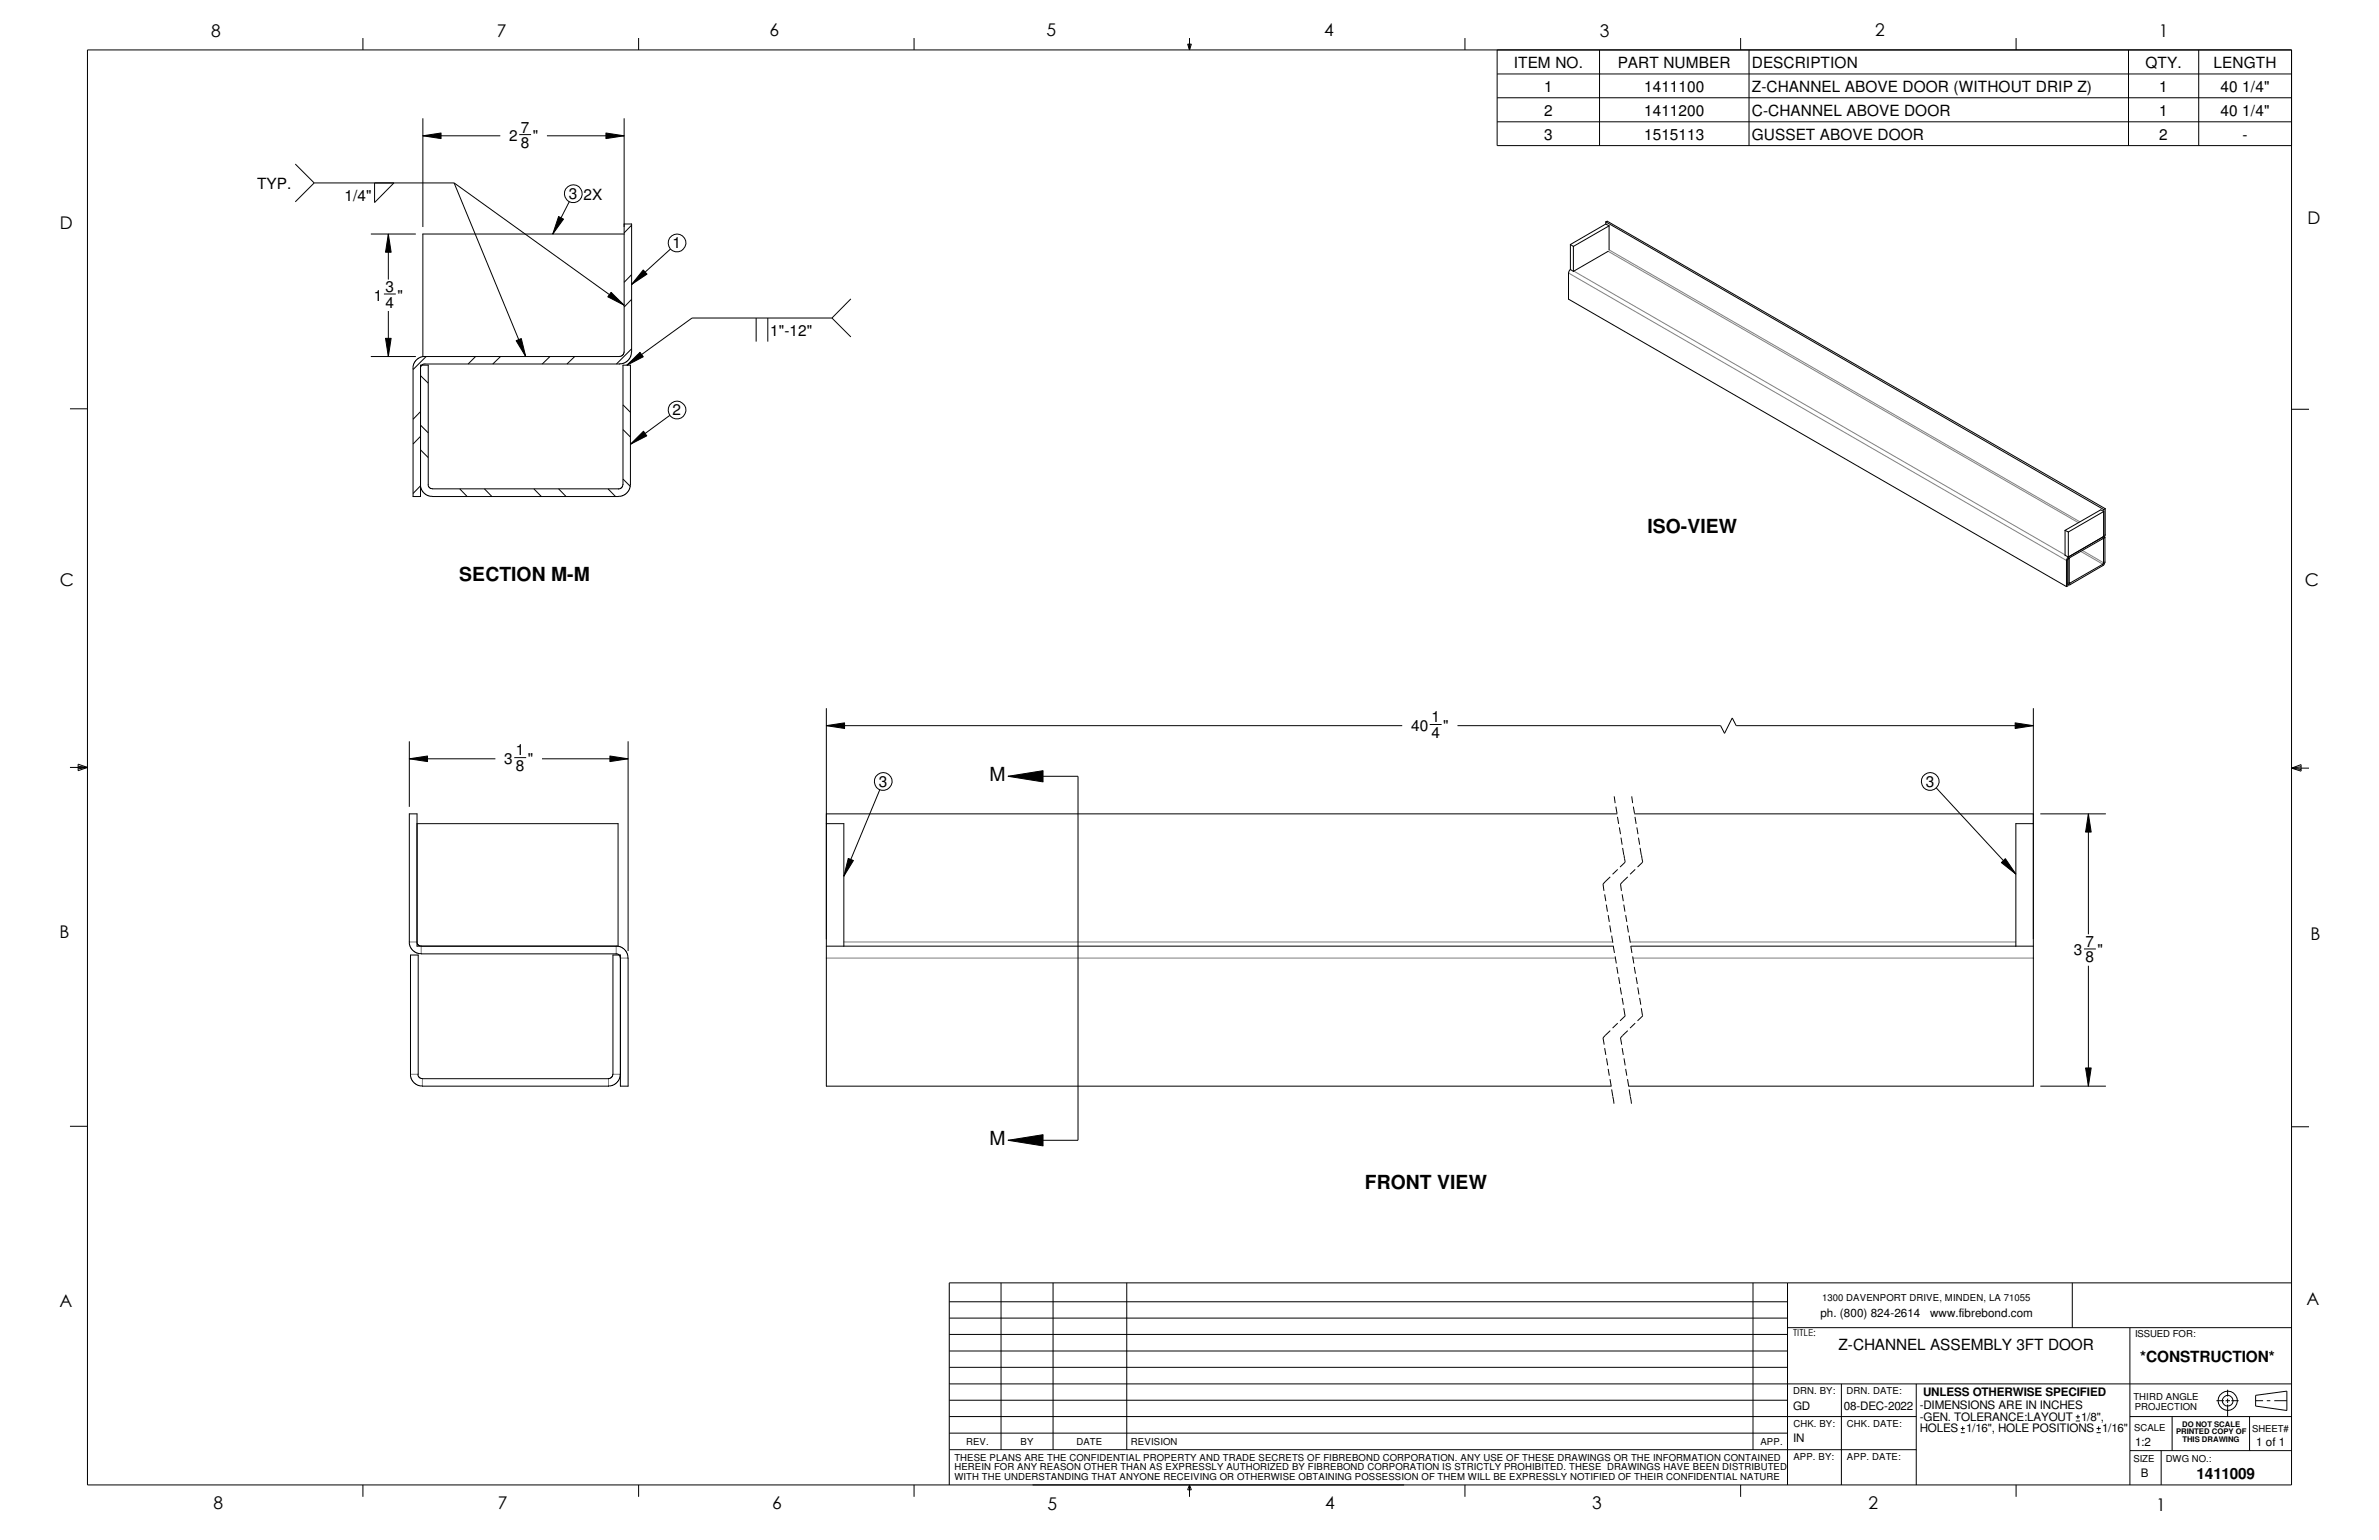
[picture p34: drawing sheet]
<svg xmlns="http://www.w3.org/2000/svg" width="432mm" height="279mm" viewBox="0 0 432 279" stroke-linecap="round" stroke-linejoin="round" font-family="sans-serif">
<defs><g id="words">
<g font-size="3.5">
<text x="299" y="96.7">ISO-VIEW</text>
<text x="83.4" y="105.4">SECTION M-M</text>
<text x="179.6" y="141.6">M</text>
<text x="179.6" y="207.7">M</text>
<text x="247.7" y="215.8">FRONT VIEW</text>
</g>
<g font-size="3.2">
<text x="38.3" y="6.6">8</text>
<text x="90.2" y="6.7">7</text>
<text x="139.7" y="6.5">6</text>
<text x="189.9" y="6.5">5</text>
<text x="240.4" y="6.6">4</text>
<text x="290.4" y="6.7">3</text>
<text x="340.4" y="6.5">2</text>
<text x="391.8" y="6.7">1</text>
<text x="10.9" y="41.5">D</text>
<text x="418.8" y="40.7">D</text>
<text x="10.8" y="106.3">C</text>
<text x="418.3" y="106.4">C</text>
<text x="10.8" y="170.2">B</text>
<text x="419.4" y="170.6">B</text>
<text x="10.8" y="237.2">A</text>
<text x="418.6" y="236.7">A</text>
<text x="38.8" y="273.8">8</text>
<text x="90.3" y="273.8">7</text>
<text x="140.2" y="273.8">6</text>
<text x="190.1" y="273.9">5</text>
<text x="240.5" y="273.8">4</text>
<text x="289" y="273.9">3</text>
<text x="339.1" y="273.9">2</text>
<text x="391.3" y="274.1">1</text>
</g>
<g font-size="2.8">
<text x="274.7" y="12.3">ITEM NO.</text>
<text x="280.2" y="16.7">1</text>
<text x="293.6" y="12.3">PART NUMBER</text>
<text x="298.4" y="16.7">1411100</text>
<text x="318" y="12.3">DESCRIPTION</text>
<text x="318" y="16.7">Z-CHANNEL ABOVE DOOR (WITHOUT DRIP Z)</text>
<text x="389.4" y="12.3">QTY.</text>
<text x="391.9" y="16.7">1</text>
<text x="401.8" y="12.3">LENGTH</text>
<text x="403.1" y="16.7">40 1/4&quot;</text>
<text x="280.2" y="21">2</text>
<text x="298.4" y="21">1411200</text>
<text x="318" y="21">C-CHANNEL ABOVE DOOR</text>
<text x="391.9" y="21">1</text>
<text x="403.1" y="21">40 1/4&quot;</text>
<text x="92.4" y="25.6">2</text>
<text x="94.5" y="24">7</text>
<text x="94.5" y="26.9">8</text>
<text x="96.7" y="25.6">&quot;</text>
<text x="280.2" y="25.3">3</text>
<text x="298.4" y="25.3">1515113</text>
<text x="318" y="25.3">GUSSET ABOVE DOOR</text>
<text x="391.9" y="25.3">2</text>
<text x="407" y="25.3">-</text>
<text x="46.7" y="34.2">TYP.</text>
<text x="62.5" y="36.4">1/4&quot;</text>
<text x="103.3" y="36.1">3</text>
<text x="105.9" y="36.3">2X</text>
<text x="122.1" y="45">1</text>
<text x="70" y="53">3</text>
<text x="67.9" y="54.5">1</text>
<text x="70" y="55.8">4</text>
<text x="72.1" y="54.5">&quot;</text>
<text x="139.8" y="60.9">1&quot;-12&quot;</text>
<text x="122.1" y="75.4">2</text>
<text x="259.8" y="131">1</text>
<text x="93.6" y="137">1</text>
<text x="256.1" y="132.6">40</text>
<text x="259.8" y="133.9">4</text>
<text x="262" y="132.6">&quot;</text>
<text x="91.5" y="138.6">3</text>
<text x="93.6" y="139.9">8</text>
<text x="95.8" y="138.6">&quot;</text>
<text x="159.5" y="142.7">3</text>
<text x="349.5" y="142.7">3</text>
<text x="376.4" y="173.3">3</text>
<text x="378.5" y="171.7">7</text>
<text x="380.7" y="173.3">&quot;</text>
<text x="378.5" y="174.6">8</text>
<text x="333.7" y="244.9">Z-CHANNEL ASSEMBLY 3FT DOOR</text>
<text x="388.5" y="247.1">*CONSTRUCTION*</text>
<text x="398.7" y="268.4">1411009</text>
</g>
<g font-size="2.1">
<text x="330.4" y="239">ph. (800) 824-2614</text>
<text x="350.4" y="239">www.fibrebond.com</text>
<text x="325.5" y="255.7">GD</text>
<text x="334.7" y="255.7">08-DEC-2022</text>
<text x="348.4" y="255.7">-DIMENSIONS ARE IN INCHES</text>
<text x="348.4" y="257.8">-GEN. TOLERANCE:LAYOUT</text>
<text x="349" y="253.2">UNLESS OTHERWISE SPECIFIED</text>
<text x="377.7" y="257.8">1/8&quot;,</text>
<text x="325.5" y="261.6">IN</text>
<text x="348.4" y="259.9">HOLES 1/16&quot;, HOLE POSITIONS 1/16&quot;</text>
<text x="387.6" y="262.4">1:2</text>
<text x="409.5" y="262.4">1 of 1</text>
<text x="388.6" y="267.9">B</text>
</g>
<g font-size="1.7">
<text x="330.7" y="236.1">1300 DAVENPORT DRIVE, MINDEN, LA 71055</text>
<text x="325.5" y="242.4">TITLE:</text>
<text x="387.5" y="242.7">ISSUED FOR:</text>
<text x="325.5" y="252.9">DRN. BY:</text>
<text x="335.2" y="252.9">DRN. DATE:</text>
<text x="387.2" y="254">THIRD ANGLE</text>
<text x="387.5" y="255.7">PROJECTION</text>
<text x="175.3" y="262.2">REV.</text>
<text x="185.3" y="262.2">BY</text>
<text x="195.4" y="262.2">DATE</text>
<text x="205.3" y="262.2">REVISION</text>
<text x="319.5" y="262.1">APP.</text>
<text x="325.5" y="258.9">CHK. BY:</text>
<text x="335.2" y="258.9">CHK. DATE:</text>
<text x="387.3" y="259.7">SCALE</text>
<text x="408.8" y="259.8">SHEET#</text>
<text x="173.2" y="266.8">HEREIN FOR ANY REASON OTHER THAN AS EXPRESSLY AUTHORIZED BY FIBREBOND CORPORATION IS STRICTLY PROHIBITED. THESE DRAWINGS HAVE BEEN DISTRIBUTED</text>
<text x="173.2" y="265">THESE PLANS ARE THE CONFIDENTIAL PROPERTY AND TRADE SECRETS OF FIBREBOND CORPORATION. ANY USE OF THESE DRAWINGS OR THE INFORMATION CONTAINED</text>
<text x="173.2" y="268.6">WITH THE UNDERSTANDING THAT ANYONE RECEIVING OR OTHERWISE OBTAINING POSSESSION OF THEM WILL BE EXPRESSLY NOTIFIED OF THEIR CONFIDENTIAL NATURE</text>
<text x="325.5" y="264.9">APP. BY:</text>
<text x="335.2" y="264.8">APP. DATE:</text>
<text x="387.2" y="265.3">SIZE</text>
<text x="393.1" y="265.3">DWG NO.:</text>
</g>
<g font-size="1.4">
<text x="395" y="260.2">PRINTED COPY OF</text>
<text x="396.1" y="258.8">DO NOT SCALE</text>
<text x="396.2" y="261.7">THIS DRAWING</text>
</g>
</g></defs>
<g fill="none" stroke="#000" stroke-width=".18">
<path d="M15.9 9.1h400v260.3h-400zM65.9 6.9v2.2M115.9 6.9v2.2M165.9 6.9v2.2M215.6 8h.6l-.3 1.1zM215.7 8l.2 1.1M215.9 6.9v2.2M216 8l-.1 1.1M265.9 6.9v2.2M271.7 9.1v17.3h144.2M271.7 17.7h144.2M271.7 13.4h144.2"/>
<path d="M290.3 9.1v17.3M315.9 6.9v2.2M317.5 9.1v17.3M365.9 6.9v2.2M386.3 9.1v17.3M399.1 9.1v17.3M53.6 29.8l3.4 3.4M57 33.2h25.4M57 33.2l-3.4 3.4M68 33.2v3.5l3.5-3.5M76.8 24.6l3.3-.5v1zM76.8 21.5v19.7"/>
<path d="M76.8 24.6h14M82.4 33.2l13 31.5M82.4 33.2l30.9 22.2M94.2 24.4h2.2M99.3 24.6h14M101.4 39.3l.9 .5-2 2.7zM103.3 36.6l-3 5.9M110 24.1l3.3 .5-3.3 .5zM113.3 21.5v42.4l-.1 .4-.3 .3-.4 .1h-35.7v-22.2h36.5M271.7 22.1h144.2M67.3 42.5h8.2M69.7 53.3h2.1"/>
<path d="M70.5 42.5l.5 3.3h-1zM70.5 42.5v8.2M70.5 56.4v8.3M110.9 53l2.4 2.4-3-1.6zM113.3 40.6h1.3v23.3M114.6 49.8l-1.3 1.4M114.6 40.9l-1.3 1.3M114.6 54.3l-1.3 1.4M116.8 49l.6 .7-2.8 1.9zM121.7 45.2l-7.1 6.4M137.2 57.7v4.3M139.4 57.7v4.3"/>
<path d="M151 57.7h-25.4l-11.8 8.6M151 57.7l3.4 3.4M154.4 54.2l-3.4 3.5M285 48.9l-.3 .6v4.8l90.4 52.1M285 44.4l.6 .3M285 48.9l.6 .3M285 44.4v4.5M285.6 44.7v4.5M291.5 40.3l.2-.2 90.4 52.2M291.5 40.3l90.3 52.2M291.5 40.3v.3M291.5 40.6l-6.5 3.8"/>
<path d="M291.5 40.6l.6 .4M291.9 45.6l-6.3 3.6M292.1 41l-6.5 3.7M292.1 41v4.3M12.7 74.2h3.2M67.3 64.7h8.2M70 61.4h1l-.5 3.3zM76.3 74.7l-1.3 1.4M76.3 79.2l-1.3 1.4M76.3 68.2l1.4 1.3M76.3 77.1l1.4 1.4M77.1 64.7l-.7 .1-.8 .5-.6 1.1v23.7h1.3v-23.8h1.4v21.8l.4 .5 34.2 .1 .4-.1 .2-.3 .2-.4v-21.6h1.3v21.6l-.1 .7-.5 .9-.8 .5h-.7"/>
<path d="M77.3 64.7l-2.3 2.4M86.3 64.7l-1.3 1.3M90.8 64.7l-1.3 1.3M93.7 61.8l.9-.4 .8 3.3zM99.8 64.7l-1.4 1.3M104.3 64.7l-1.4 1.3M113.1 77.9l1.3 1.4M113.1 73.4l1.3 1.4M113.8 66.3l2.4-2.4 .6 .8zM114.6 63.9l-.1 .7-.5 .8-.8 .5-.7 .1h-35.6l-.5 .4-.1 .4M114.6 63.3l-2.7 2.7M121.6 75.4l-7.2 5.2"/>
<path d="M415.9 74.3h3.2M76.3 87.9l.1 .7 .5 .9 .8 .5 .8 .1h33.8M76.3 88.1l-1.3 1.4M76.3 81.6l1.4 1.4M83.4 88.7l1.4 1.4M87.9 88.7l1.4 1.4M96.9 88.7l1.4 1.4M101.4 88.7l1.3 1.4M110.4 88.7l1.3 1.4M113.1 86.9l1.3 1.4M114.4 80.6l2.4-2.4 .6 .9zM374.8 96.2l6.5-3.7 .5 .3-6.4 3.7"/>
<path d="M374.8 96.2l.6 .3M374.8 96.2v4.6l.6 .2M375.4 96.5v4.5M381.8 97.7h.1M381.8 97.7v4.6l-6.1 3.5-.1-4.5M381.8 97.2v.2l-6.6 3.8-.1 .4v4.8M381.8 92.5v4.8l-6.4 3.7M381.9 97.5h.2M382.1 97.5v4.6l-.2 .3-6.2 3.7h-.3l-.1-.2M382.1 97.5l-.3 .2M382.1 92.3v4.8l-.2 .4-6.4 3.8-.2 .3M382.1 92.3l-.3 .2"/>
<path d="M375.3 106l.1 .1M375.5 101.3h.1M375.6 101.3l-.3 .1v4.9l-.2 .1M12.7 139.2h3.2M14.2 138.6l1.7 .6-1.7 .6zM14.2 139l1.7 .2M15.9 139.2l-1.7 .3M74.3 137.7l3.3-.5v1zM74.3 134.5v11.9M74.3 137.7h15.6M93.3 137.5h2.2M98.4 137.7h15.6"/>
<path d="M110.7 137.2l3.3 .5-3.3 .5zM114 134.5v38.1M150 131.7l3.3-.6v1.1zM150 128.5v68.6h142.4l-.2-1.3M150 131.7h104.5M259.5 131.4h2.2M264.5 131.7h47.8l.7 1.4 1.4-2.8 .7 1.4h54M365.8 131.1l3.3 .6-3.3 .5zM369.1 128.5v68.6h-73.5l-.2-1.3M415.9 139.4l1.8-.7v1.2zM415.9 139.4h3.2M415.9 139.4l1.8 .2"/>
<path d="M417.7 139.1l-1.8 .3M75.7 149.4h36.5v22.3h-36.5v-24h-1.4v23.6l.6 1.1 .8 .5 .8 .1M150 147.7h143.5M150 149.4h3.2v22.3M154 155.7l.9 .4-1.7 2.9zM159.7 143.3l-6.5 15.7M183 140.8l6.3-1v2.1zM183 140.8h12.7v66.1h-12.7M292.3 159.1l-1.3 1.3 .1 1.2M293 144.5l.2 1.2M293.3 146.3l.2 1.3M293.6 148.2l.2 1.3"/>
<path d="M293.6 157.7l-.9 .9M293.9 150.1l.2 1.2M294.2 152l.2 1.2M294.5 153.8l.2 1.3M294.8 155.2l.2 1.2M295 156.4l-1 .9M295.4 159.1l-1.3 1.3 .2 1.2M296.2 144.5l.1 1.2M296.5 146.3l.2 1.3M296.7 147.7h72.4M296.8 148.2l.2 1.3M296.8 157.7l-.9 .9"/>
<path d="M297.1 150.1l.2 1.2M297.4 152l.2 1.2M297.7 153.8l.2 1.3M297.9 155.2l.3 1.2M298.2 156.4l-1 .9M351.5 143l14.4 15.6M363.3 156.5l.7-.7 1.9 2.8zM369.1 149.4h-3.2v22.3M370.3 147.7h11.9M379.1 147.7l.5 3.3h-1.1zM379.1 147.7v21.8M75.7 170.9l.2 .5 .6 .3"/>
<path d="M76.5 173.1h35.6l.3 .2 .2 .5M111.8 171.7h.8l.8 .6 .5 .8 .1 .7M114 173.8v23.3h-1.4v-23.8h-1.3v21.6l-.2 .4-.2 .3-.5 .1h-33.7l-.5-.1-.3-.4v-.3M150 171.7h142.9M291.3 162.3l.2 1.2M291.5 164.1l.3 1.3M291.9 166l.2 1.3M292.2 167.9l.2 1.3M292.5 169.8l.2 1.2M292.8 171.7l.2 1.2M293.2 173.5l.2 1.3M293.5 175.4l.2 1.3"/>
<path d="M293.8 177.3l.2 1.2M294.1 179.2l.2 1.2M294.4 162.3l.2 1.2M294.7 164.1l.2 1.3M295.1 166l.2 1.3M295.4 167.9l.2 1.3M295.7 169.8l.2 1.2M296 171.7l.2 1.2M296 171.7h73.1M296.3 173.5l.2 1.3M296.6 175.4l.2 1.3M297 177.3l.2 1.2"/>
<path d="M297.3 179.2l.2 1.2M378.2 172.2h2.2M379.1 175.2v21.9M75.9 194.9v-21.6h-1.4v22l.3 .7 .7 .7 1.2 .4h33.7l.8-.2 .8-.5 .5-.8 .1-.7M291.3 190.2l.2 1.2M291.6 192l.2 1.3M291.9 193.9l.2 1.3M292.3 187l-1.3 1.3 .2 1.2M292.5 197.7l.2 1.2M292.7 199l.2 1.2M293.6 185.6l-.9 .9M294.4 181.1l.2 1.2"/>
<path d="M294.4 190.2l.2 1.2M294.7 182.9l.3 1.4-1 .9M294.8 192l.2 1.3M295.1 193.9l.2 1.3M295.4 187l-1.3 1.3 .2 1.2M295.7 197.7l.2 1.2M295.9 199l.2 1.2M296.8 185.6l-.9 .9M297.6 181.1l.2 1.2M297.9 182.9l.3 1.4-1 .9M370.3 197.1h11.9M378.5 193.8h1.1l-.5 3.3z"/>
<path d="M12.7 204.3h3.2M183 206.9l6.3-1v2zM415.9 204.4h3.2M172.3 239.1h152.1M172.3 236.2h152.1M181.7 232.7v30.3M191.1 232.7v30.3M204.5 232.7v30.3M318.2 232.7v30.3M324.4 232.7v36.7M376.1 232.7v8.2M415.9 232.7h-243.6v36.7"/>
<path d="M172.3 251.1h243.6M172.3 257h175.5M172.3 245.1h152.1M172.3 242.1h152.1M172.3 248.1h152.1M172.3 254h152.1M324.4 240.9h91.5M334.2 251.1v18.3M347.8 251.1v18.3M355.9 259.9h.7M355.9 259.2h.7M356.2 258.8v.7"/>
<path d="M376.8 257.8h.7M376.8 257h.7M377.1 256.7v.7M380.5 259.9h.8M380.5 259.2h.8M380.9 258.8v.7M386.6 257h29.3M386.6 240.9v28.5M394.3 257v6.2M402.3 254.1h1.3M403.9 254.1h.8M404.3 252.1v1.3"/>
<path d="M404.3 253.7v.9M404.3 254.8v2.2M405 254.1h1.3M408.3 257v6.2M409.4 254.1h1.4M409.4 253.2l5.7-.8v3.5l-5.7-.8zM411.4 254.1h.7M412.8 254.1h2.3M65.9 269.4v2.2M115.9 269.4v2.2M165.9 269.4v2.2M172.3 260h152.1"/>
<path d="M172.3 263h175.5M215.9 269.4v2.2M215.9 269.4l.3 .9h-.6zM265.9 269.4v2.2M315.9 269.4v2.2M365.9 269.4v2.2M386.6 263.2h29.3M392.3 263.2v6.2"/>
<circle cx="104" cy="35.2" r="1.62"/>
<circle cx="122.9" cy="44.1" r="1.62"/>
<circle cx="122.9" cy="74.4" r="1.62"/>
<circle cx="160.3" cy="141.8" r="1.62"/>
<circle cx="350.3" cy="141.8" r="1.62"/>
<circle cx="404.3" cy="254.2" r=".96"/>
<circle cx="404.4" cy="254.1" r="1.74"/>
</g>
<g fill="none" stroke="#808080" stroke-width=".18">
<path d="M284.7 49.5l90.4 52.2 .2-.1M285.7 49.2l89.1 51.5M291.9 45.6l85.3 49.2M292.1 45.3l85.4 49.4M378 99.9l3.8 2.2 .3-.1M381.7 97.4v.3M382.1 97l-.3 .2M375.3 105.9l.3-.2 .1 .1v.3M375.5 101v.3M377.7 100l4 2.4v.2M74.3 170.9h1.4M76.5 171.7v1.4"/>
<path d="M111.8 171.7v1.4M112.6 173.8h1.4M150 173.8h143.2M153.2 170.9h139.5M295.9 170.9h70M296.4 173.8h72.7M74.5 194.9h1.4M76.7 195.7v1.4M110.4 195.7v1.4M111.3 194.9h1.3"/>
</g>
<g fill="#000">
<path d="M76.8 24.6l3.3-.5v1zM110 24.1l3.3 .5-3.3 .5zM70.5 42.5l.5 3.3h-1zM101.4 39.3l.9 .5-2 2.7zM110.9 53l2.4 2.4-3-1.6zM116.8 49l.6 .7-2.8 1.9zM70 61.4h1l-.5 3.3zM93.7 61.8l.9-.4 .8 3.3zM113.8 66.3l2.4-2.4 .6 .8zM114.4 80.6l2.4-2.4 .6 .9zM74.3 137.7l3.3-.5v1zM110.7 137.2l3.3 .5-3.3 .5z"/>
<path d="M150 131.7l3.3-.6v1.1zM365.8 131.1l3.3 .6-3.3 .5zM154 155.7l.9 .4-1.7 2.9zM183 140.8l6.3-1v2.1zM363.3 156.5l.7-.7 1.9 2.8zM379.1 147.7l.5 3.3h-1.1zM378.5 193.8h1.1l-.5 3.3zM183 206.9l6.3-1v2z"/>
</g>
<use href="#words"/>
</svg>
